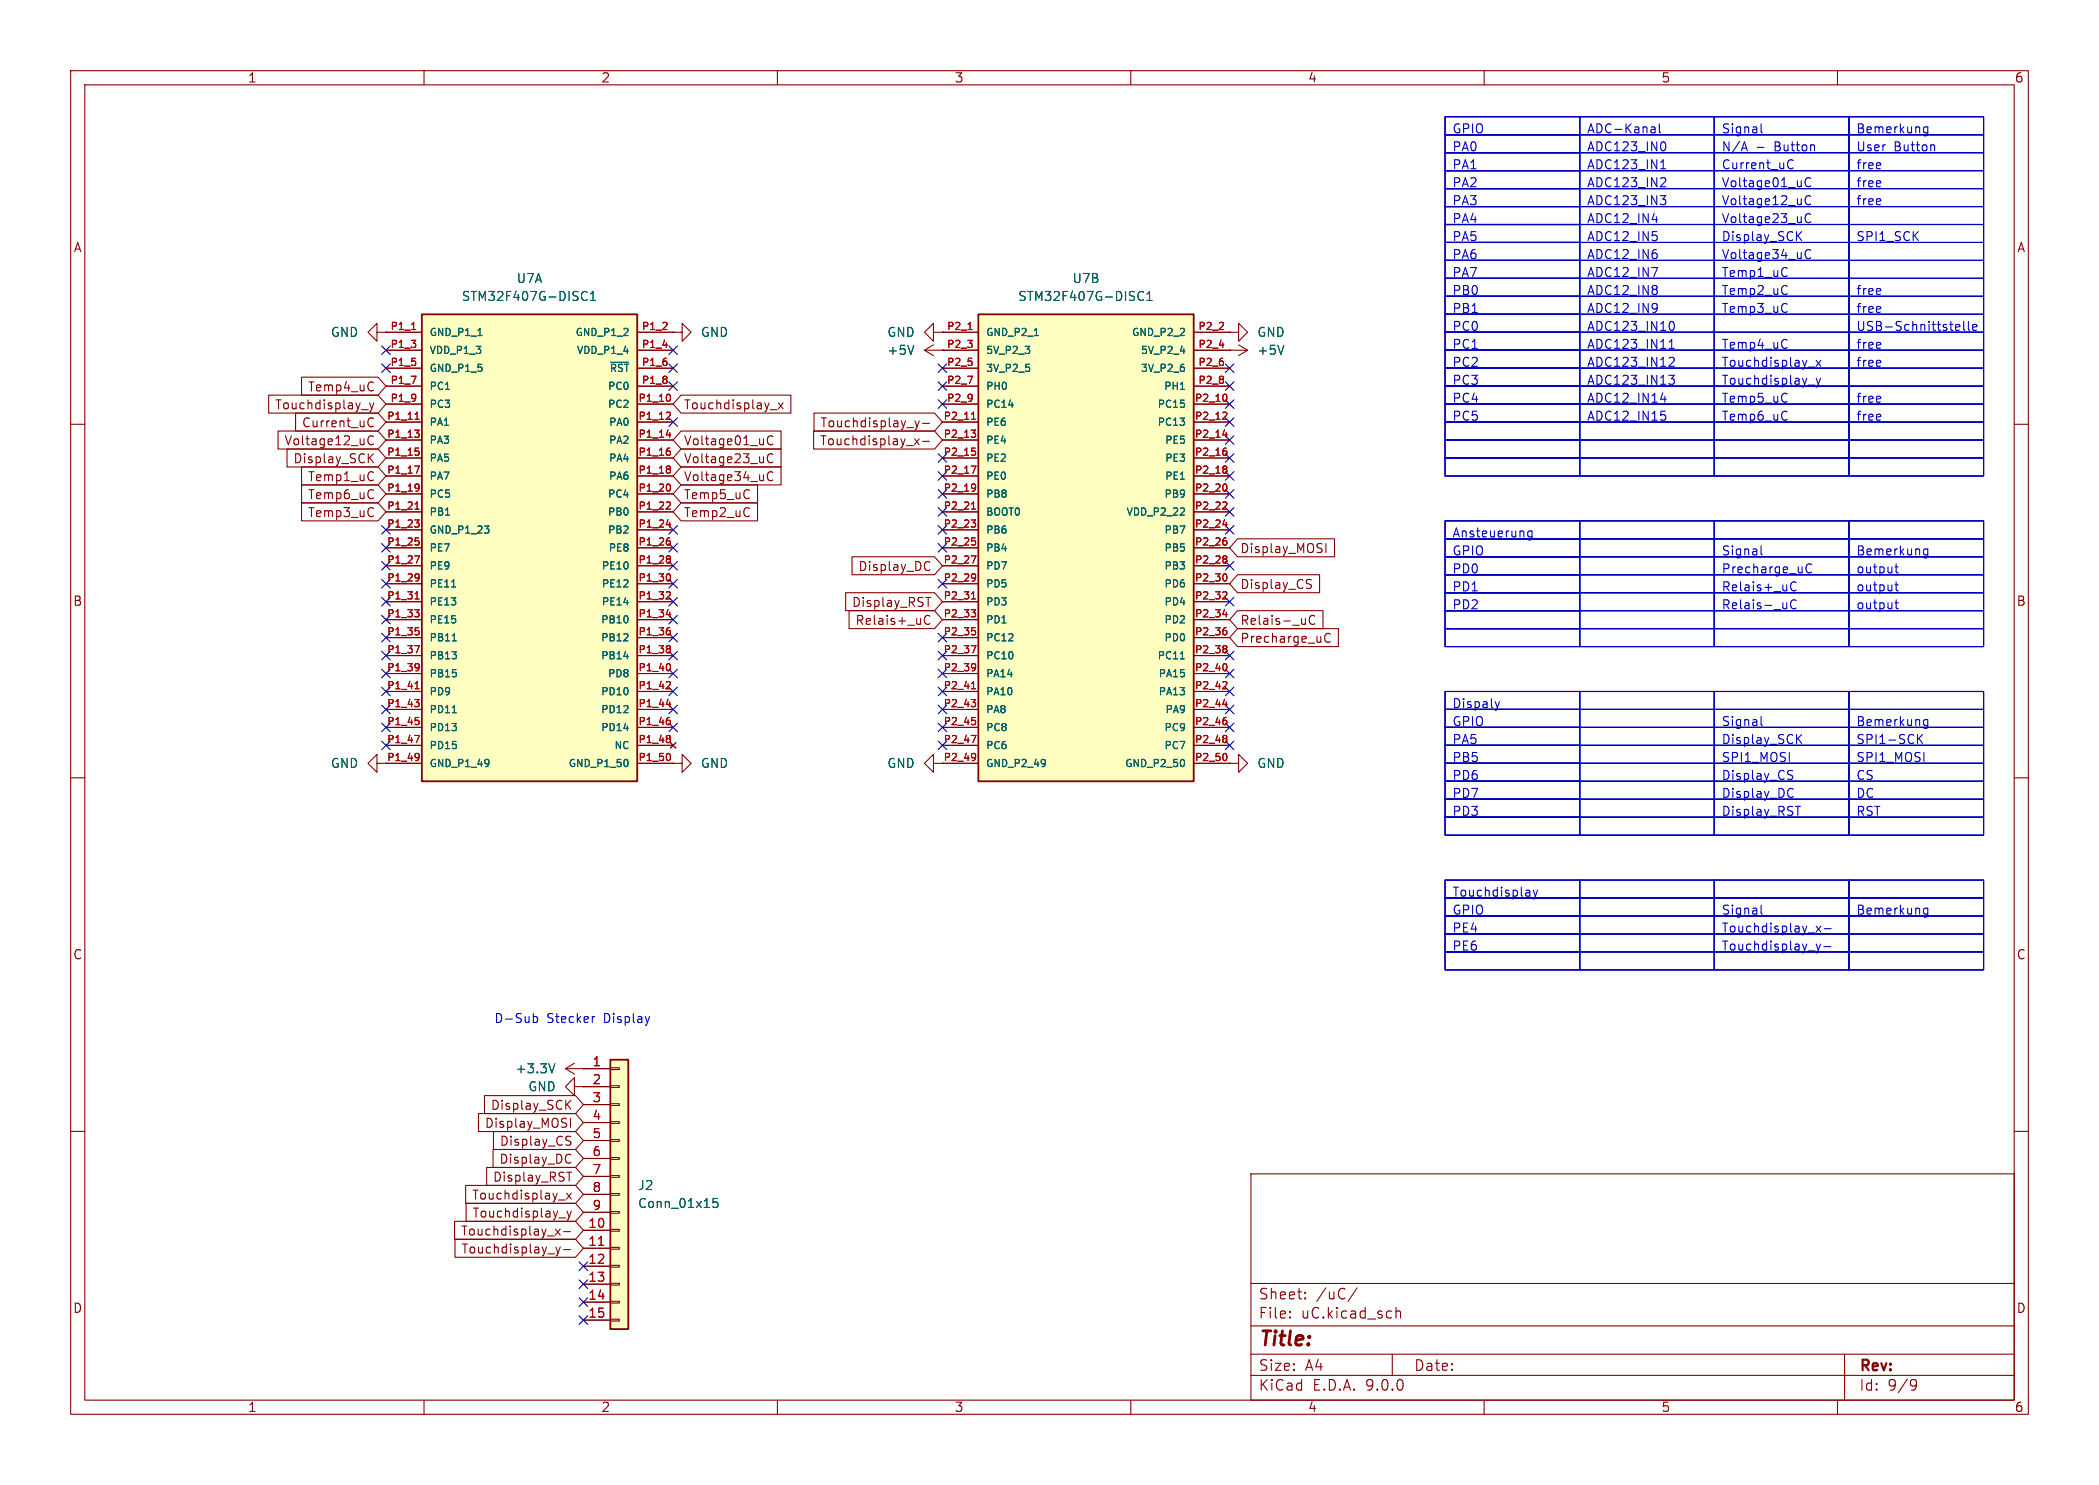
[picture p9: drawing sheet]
<svg xmlns="http://www.w3.org/2000/svg" width="297mm" height="210mm" viewBox="0 0 297 210" stroke-linecap="round" stroke-linejoin="round" font-family="sans-serif">
<defs><g id="words">
<text font-size="2.8" fill="#840000" x="178" y="190.9">Title:</text>
<g font-size="2.1" fill="#840000">
<text x="178" y="184">Sheet:</text>
<text x="186.2" y="184">/uC/</text>
<text x="178" y="186.7">File:</text>
<text x="184.1" y="186.7">uC.kicad_sch</text>
<text x="178" y="196.9">KiCad</text>
<text x="178" y="194.1">Size:</text>
<text x="184.7" y="194.1">A4</text>
<text x="185.7" y="196.9">E.D.A.</text>
<text x="193.3" y="196.9">9.0.0</text>
<text x="200" y="194.1">Date:</text>
<text x="263" y="194.3">Rev:</text>
<text x="263" y="196.9">Id:</text>
<text x="267.1" y="196.9">9/9</text>
</g>
<g font-size="1.8" fill="#840000">
<text x="35" y="11.9">1</text>
<text x="85" y="11.9">2</text>
<text x="135" y="11.9">3</text>
<text x="185" y="11.9">4</text>
<text x="235" y="11.9">5</text>
<text x="285" y="11.9">6</text>
<text x="10.3" y="35.9">A</text>
<text x="285.3" y="35.9">A</text>
<text x="38.8" y="58.1">Touchdisplay_y</text>
<text x="43.5" y="55.6">Temp4_uC</text>
<text x="96.7" y="58.1">Touchdisplay_x</text>
<text x="40.2" y="63.2">Voltage12_uC</text>
<text x="41.4" y="65.7">Display_SCK</text>
<text x="42.6" y="60.6">Current_uC</text>
<text x="96.7" y="65.7">Voltage23_uC</text>
<text x="96.7" y="63.2">Voltage01_uC</text>
<text x="115.9" y="63.2">Touchdisplay_x-</text>
<text x="116" y="60.6">Touchdisplay_y-</text>
<text x="43.5" y="68.3">Temp1_uC</text>
<text x="43.5" y="70.8">Temp6_uC</text>
<text x="96.7" y="68.3">Voltage34_uC</text>
<text x="96.7" y="70.8">Temp5_uC</text>
<text x="43.5" y="73.3">Temp3_uC</text>
<text x="96.7" y="73.3">Temp2_uC</text>
<text x="121.4" y="81">Display_DC</text>
<text x="175.4" y="78.4">Display_MOSI</text>
<text x="175.4" y="83.5">Display_CS</text>
<text x="10.3" y="85.9">B</text>
<text x="120.5" y="86">Display_RST</text>
<text x="121" y="88.6">Relais+_uC</text>
<text x="175.4" y="88.6">Relais-_uC</text>
<text x="285.3" y="85.9">B</text>
<text x="175.4" y="91.1">Precharge_uC</text>
<text x="10.3" y="135.9">C</text>
<text x="285.3" y="135.9">C</text>
<text x="68.5" y="159.7">Display_MOSI</text>
<text x="69.4" y="157.2">Display_SCK</text>
<text x="69.7" y="167.3">Display_RST</text>
<text x="70.6" y="164.8">Display_DC</text>
<text x="70.6" y="162.2">Display_CS</text>
<text x="66.7" y="169.9">Touchdisplay_x</text>
<text x="66.8" y="172.4">Touchdisplay_y</text>
<text x="65.1" y="174.9">Touchdisplay_x-</text>
<text x="65.2" y="177.5">Touchdisplay_y-</text>
<text x="10.3" y="185.9">D</text>
<text x="285.3" y="185.9">D</text>
<text x="35" y="199.9">1</text>
<text x="85" y="199.9">2</text>
<text x="135" y="199.9">3</text>
<text x="185" y="199.9">4</text>
<text x="235" y="199.9">5</text>
<text x="285" y="199.9">6</text>
</g>
<g font-size="1.8" fill="#0000c2">
<text x="205.4" y="19.2">GPIO</text>
<text x="205.4" y="21.7">PA0</text>
<text x="224.5" y="19.2">ADC-Kanal</text>
<text x="224.5" y="21.7">ADC123_IN0</text>
<text x="243.5" y="19.2">Signal</text>
<text x="243.5" y="21.7">N/A</text>
<text x="251.2" y="21.7">Button</text>
<text x="262.6" y="19.2">Bemerkung</text>
<text x="262.6" y="21.7">User</text>
<text x="268" y="21.7">Button</text>
<text x="205.4" y="24.3">PA1</text>
<text x="205.4" y="26.8">PA2</text>
<text x="205.4" y="29.3">PA3</text>
<text x="224.5" y="24.3">ADC123_IN1</text>
<text x="224.5" y="26.8">ADC123_IN2</text>
<text x="224.5" y="29.3">ADC123_IN3</text>
<text x="243.5" y="24.3">Current_uC</text>
<text x="243.5" y="26.8">Voltage01_uC</text>
<text x="243.5" y="29.3">Voltage12_uC</text>
<text x="262.6" y="24.3">free</text>
<text x="262.6" y="26.8">free</text>
<text x="262.6" y="29.3">free</text>
<text x="205.4" y="31.9">PA4</text>
<text x="205.4" y="34.4">PA5</text>
<text x="224.5" y="31.9">ADC12_IN4</text>
<text x="224.5" y="34.4">ADC12_IN5</text>
<text x="243.5" y="31.9">Voltage23_uC</text>
<text x="243.5" y="34.4">Display_SCK</text>
<text x="262.6" y="34.4">SPI1_SCK</text>
<text x="205.4" y="37">PA6</text>
<text x="205.4" y="39.5">PA7</text>
<text x="224.5" y="37">ADC12_IN6</text>
<text x="224.5" y="39.5">ADC12_IN7</text>
<text x="243.5" y="37">Voltage34_uC</text>
<text x="243.5" y="39.5">Temp1_uC</text>
<text x="205.4" y="42">PB0</text>
<text x="205.4" y="44.6">PB1</text>
<text x="205.4" y="47.1">PC0</text>
<text x="224.5" y="42">ADC12_IN8</text>
<text x="224.5" y="44.6">ADC12_IN9</text>
<text x="224.5" y="47.1">ADC123_IN10</text>
<text x="243.5" y="42">Temp2_uC</text>
<text x="243.5" y="44.6">Temp3_uC</text>
<text x="262.6" y="42">free</text>
<text x="262.6" y="44.6">free</text>
<text x="262.6" y="47.1">USB-Schnittstelle</text>
<text x="205.4" y="49.7">PC1</text>
<text x="205.4" y="52.2">PC2</text>
<text x="224.5" y="49.7">ADC123_IN11</text>
<text x="224.5" y="52.2">ADC123_IN12</text>
<text x="243.5" y="49.7">Temp4_uC</text>
<text x="243.5" y="52.2">Touchdisplay_x</text>
<text x="262.6" y="49.7">free</text>
<text x="262.6" y="52.2">free</text>
<text x="205.4" y="54.7">PC3</text>
<text x="205.4" y="57.3">PC4</text>
<text x="205.4" y="59.8">PC5</text>
<text x="224.5" y="54.7">ADC123_IN13</text>
<text x="224.5" y="57.3">ADC12_IN14</text>
<text x="224.5" y="59.8">ADC12_IN15</text>
<text x="243.5" y="54.7">Touchdisplay_y</text>
<text x="243.5" y="57.3">Temp5_uC</text>
<text x="243.5" y="59.8">Temp6_uC</text>
<text x="262.6" y="57.3">free</text>
<text x="262.6" y="59.8">free</text>
<text x="205.4" y="76.3">Ansteuerung</text>
<text x="205.4" y="78.9">GPIO</text>
<text x="205.4" y="81.4">PD0</text>
<text x="205.4" y="84">PD1</text>
<text x="243.5" y="78.9">Signal</text>
<text x="243.5" y="81.4">Precharge_uC</text>
<text x="243.5" y="84">Relais+_uC</text>
<text x="262.6" y="78.9">Bemerkung</text>
<text x="262.6" y="81.4">output</text>
<text x="262.6" y="84">output</text>
<text x="205.4" y="86.5">PD2</text>
<text x="243.5" y="86.5">Relais-_uC</text>
<text x="262.6" y="86.5">output</text>
<text x="205.4" y="100.5">Dispaly</text>
<text x="205.4" y="103">GPIO</text>
<text x="205.4" y="105.5">PA5</text>
<text x="243.5" y="103">Signal</text>
<text x="243.5" y="105.5">Display_SCK</text>
<text x="262.6" y="103">Bemerkung</text>
<text x="262.6" y="105.5">SPI1-SCK</text>
<text x="205.4" y="108.1">PB5</text>
<text x="205.4" y="110.6">PD6</text>
<text x="205.4" y="113.2">PD7</text>
<text x="243.5" y="108.1">SPI1_MOSI</text>
<text x="243.5" y="110.6">Display_CS</text>
<text x="243.5" y="113.2">Display_DC</text>
<text x="262.6" y="108.1">SPI1_MOSI</text>
<text x="262.6" y="110.6">CS</text>
<text x="262.6" y="113.2">DC</text>
<text x="205.4" y="115.7">PD3</text>
<text x="243.5" y="115.7">Display_RST</text>
<text x="262.6" y="115.7">RST</text>
<text x="205.4" y="127.1">Touchdisplay</text>
<text x="205.4" y="129.7">GPIO</text>
<text x="243.5" y="129.7">Signal</text>
<text x="262.6" y="129.7">Bemerkung</text>
<text x="205.4" y="132.2">PE4</text>
<text x="205.4" y="134.8">PE6</text>
<text x="243.5" y="132.2">Touchdisplay_x-</text>
<text x="243.5" y="134.8">Touchdisplay_y-</text>
<text x="69.9" y="144.9">D-Sub</text>
<text x="77.4" y="144.9">Stecker</text>
<text x="85.6" y="144.9">Display</text>
</g>
<g font-size="1.8" fill="#006464">
<text x="73" y="40.2">U7A</text>
<text x="151.7" y="40.2">U7B</text>
<text x="46.7" y="47.9">GND</text>
<text x="65.2" y="42.8">STM32F407G-DISC1</text>
<text x="99.1" y="47.9">GND</text>
<text x="125.5" y="47.9">GND</text>
<text x="144" y="42.8">STM32F407G-DISC1</text>
<text x="177.8" y="47.9">GND</text>
<text x="125.5" y="50.4">+5V</text>
<text x="177.8" y="50.4">+5V</text>
<text x="46.7" y="108.8">GND</text>
<text x="99.1" y="108.8">GND</text>
<text x="125.5" y="108.8">GND</text>
<text x="177.8" y="108.8">GND</text>
<text x="72.8" y="152">+3.3V</text>
<text x="74.7" y="154.5">GND</text>
<text x="90.2" y="168.5">J2</text>
<text x="90.2" y="171">Conn_01x15</text>
</g>
<g font-size="1.8" fill="#a90000">
<text x="83.7" y="150.9">1</text>
<text x="83.7" y="153.4">2</text>
<text x="83.7" y="156">3</text>
<text x="83.7" y="158.5">4</text>
<text x="83.7" y="161">5</text>
<text x="83.7" y="163.6">6</text>
<text x="83.7" y="166.1">7</text>
<text x="83.1" y="173.7">10</text>
<text x="83.7" y="168.7">8</text>
<text x="83.7" y="171.2">9</text>
<text x="83.1" y="176.3">11</text>
<text x="83.1" y="178.8">12</text>
<text x="83.1" y="181.4">13</text>
<text x="83.1" y="183.9">14</text>
<text x="83.1" y="186.4">15</text>
</g>
<g font-size="1.4" fill="#a90000">
<text x="55.2" y="46.7">P1_1</text>
<text x="90.7" y="46.7">P1_2</text>
<text x="133.9" y="46.7">P2_1</text>
<text x="169.5" y="46.7">P2_2</text>
<text x="55.2" y="49.3">P1_3</text>
<text x="55.2" y="51.8">P1_5</text>
<text x="90.7" y="49.3">P1_4</text>
<text x="90.7" y="51.8">P1_6</text>
<text x="133.9" y="49.3">P2_3</text>
<text x="133.9" y="51.8">P2_5</text>
<text x="169.5" y="49.3">P2_4</text>
<text x="169.5" y="51.8">P2_6</text>
<text x="54.7" y="59.4">P1_11</text>
<text x="55.2" y="54.4">P1_7</text>
<text x="55.2" y="56.9">P1_9</text>
<text x="90.2" y="56.9">P1_10</text>
<text x="90.2" y="59.4">P1_12</text>
<text x="90.7" y="54.4">P1_8</text>
<text x="133.4" y="59.4">P2_11</text>
<text x="133.9" y="54.4">P2_7</text>
<text x="133.9" y="56.9">P2_9</text>
<text x="169" y="56.9">P2_10</text>
<text x="169" y="59.4">P2_12</text>
<text x="169.5" y="54.4">P2_8</text>
<text x="54.7" y="62">P1_13</text>
<text x="54.7" y="64.5">P1_15</text>
<text x="90.2" y="62">P1_14</text>
<text x="90.2" y="64.5">P1_16</text>
<text x="133.4" y="62">P2_13</text>
<text x="133.4" y="64.5">P2_15</text>
<text x="169" y="62">P2_14</text>
<text x="169" y="64.5">P2_16</text>
<text x="54.7" y="67.1">P1_17</text>
<text x="54.7" y="69.6">P1_19</text>
<text x="90.2" y="67.1">P1_18</text>
<text x="90.2" y="69.6">P1_20</text>
<text x="133.4" y="67.1">P2_17</text>
<text x="133.4" y="69.6">P2_19</text>
<text x="169" y="67.1">P2_18</text>
<text x="169" y="69.6">P2_20</text>
<text x="54.7" y="72.1">P1_21</text>
<text x="54.7" y="74.7">P1_23</text>
<text x="54.7" y="77.2">P1_25</text>
<text x="90.2" y="72.1">P1_22</text>
<text x="90.2" y="74.7">P1_24</text>
<text x="90.2" y="77.2">P1_26</text>
<text x="133.4" y="72.1">P2_21</text>
<text x="133.4" y="74.7">P2_23</text>
<text x="133.4" y="77.2">P2_25</text>
<text x="169" y="72.1">P2_22</text>
<text x="169" y="74.7">P2_24</text>
<text x="169" y="77.2">P2_26</text>
<text x="54.7" y="79.8">P1_27</text>
<text x="54.7" y="82.3">P1_29</text>
<text x="90.2" y="79.8">P1_28</text>
<text x="90.2" y="82.3">P1_30</text>
<text x="133.4" y="79.8">P2_27</text>
<text x="133.4" y="82.3">P2_29</text>
<text x="169" y="79.8">P2_28</text>
<text x="169" y="82.3">P2_30</text>
<text x="54.7" y="84.8">P1_31</text>
<text x="54.7" y="87.4">P1_33</text>
<text x="54.7" y="89.9">P1_35</text>
<text x="90.2" y="84.8">P1_32</text>
<text x="90.2" y="87.4">P1_34</text>
<text x="90.2" y="89.9">P1_36</text>
<text x="133.4" y="84.8">P2_31</text>
<text x="133.4" y="87.4">P2_33</text>
<text x="133.4" y="89.9">P2_35</text>
<text x="169" y="84.8">P2_32</text>
<text x="169" y="87.4">P2_34</text>
<text x="169" y="89.9">P2_36</text>
<text x="54.7" y="92.5">P1_37</text>
<text x="54.7" y="95">P1_39</text>
<text x="90.2" y="92.5">P1_38</text>
<text x="90.2" y="95">P1_40</text>
<text x="133.4" y="92.5">P2_37</text>
<text x="133.4" y="95">P2_39</text>
<text x="169" y="92.5">P2_38</text>
<text x="169" y="95">P2_40</text>
<text x="54.7" y="97.5">P1_41</text>
<text x="54.7" y="100.1">P1_43</text>
<text x="90.2" y="97.5">P1_42</text>
<text x="90.2" y="100.1">P1_44</text>
<text x="133.4" y="97.5">P2_41</text>
<text x="133.4" y="100.1">P2_43</text>
<text x="169" y="97.5">P2_42</text>
<text x="169" y="100.1">P2_44</text>
<text x="54.7" y="102.6">P1_45</text>
<text x="54.7" y="105.2">P1_47</text>
<text x="54.7" y="107.7">P1_49</text>
<text x="90.2" y="102.6">P1_46</text>
<text x="90.2" y="105.2">P1_48</text>
<text x="90.2" y="107.7">P1_50</text>
<text x="133.4" y="102.6">P2_45</text>
<text x="133.4" y="105.2">P2_47</text>
<text x="169" y="102.6">P2_46</text>
<text x="169" y="105.2">P2_48</text>
<text x="169" y="107.7">P2_50</text>
</g>
<g font-size="1.4" fill="#006464">
<text x="60.7" y="47.7">GND_P1_1</text>
<text x="81.3" y="47.7">GND_P1_2</text>
<text x="139.4" y="47.7">GND_P2_1</text>
<text x="160" y="47.7">GND_P2_2</text>
<text x="60.7" y="50.3">VDD_P1_3</text>
<text x="60.7" y="52.8">GND_P1_5</text>
<text x="81.5" y="50.3">VDD_P1_4</text>
<text x="86.1" y="52.8">~{RST}</text>
<text x="139.4" y="50.3">5V_P2_3</text>
<text x="139.4" y="52.8">3V_P2_5</text>
<text x="161.3" y="50.3">5V_P2_4</text>
<text x="161.3" y="52.8">3V_P2_6</text>
<text x="60.7" y="55.3">PC1</text>
<text x="60.7" y="57.9">PC3</text>
<text x="85.9" y="55.3">PC0</text>
<text x="85.9" y="57.9">PC2</text>
<text x="139.4" y="55.3">PH0</text>
<text x="139.4" y="57.9">PC14</text>
<text x="163.7" y="57.9">PC15</text>
<text x="164.6" y="55.3">PH1</text>
<text x="60.7" y="60.4">PA1</text>
<text x="60.7" y="63">PA3</text>
<text x="60.7" y="65.5">PA5</text>
<text x="86" y="60.4">PA0</text>
<text x="86" y="63">PA2</text>
<text x="86" y="65.5">PA4</text>
<text x="139.4" y="60.4">PE6</text>
<text x="139.4" y="63">PE4</text>
<text x="139.4" y="65.5">PE2</text>
<text x="163.7" y="60.4">PC13</text>
<text x="164.7" y="63">PE5</text>
<text x="164.7" y="65.5">PE3</text>
<text x="60.7" y="68">PA7</text>
<text x="60.7" y="70.6">PC5</text>
<text x="85.9" y="70.6">PC4</text>
<text x="86" y="68">PA6</text>
<text x="139.4" y="68">PE0</text>
<text x="139.4" y="70.6">PB8</text>
<text x="164.6" y="70.6">PB9</text>
<text x="164.7" y="68">PE1</text>
<text x="60.7" y="73.1">PB1</text>
<text x="60.7" y="75.7">GND_P1_23</text>
<text x="85.9" y="73.1">PB0</text>
<text x="85.9" y="75.7">PB2</text>
<text x="139.4" y="73.1">BOOT0</text>
<text x="139.4" y="75.7">PB6</text>
<text x="159.3" y="73.1">VDD_P2_22</text>
<text x="164.6" y="75.7">PB7</text>
<text x="60.7" y="78.2">PE7</text>
<text x="60.7" y="80.7">PE9</text>
<text x="60.7" y="83.3">PE11</text>
<text x="85" y="80.7">PE10</text>
<text x="85" y="83.3">PE12</text>
<text x="86" y="78.2">PE8</text>
<text x="139.4" y="78.2">PB4</text>
<text x="139.4" y="80.7">PD7</text>
<text x="139.4" y="83.3">PD5</text>
<text x="164.6" y="78.2">PB5</text>
<text x="164.6" y="80.7">PB3</text>
<text x="164.6" y="83.3">PD6</text>
<text x="60.7" y="85.8">PE13</text>
<text x="60.7" y="88.4">PE15</text>
<text x="84.9" y="88.4">PB10</text>
<text x="85" y="85.8">PE14</text>
<text x="139.4" y="85.8">PD3</text>
<text x="139.4" y="88.4">PD1</text>
<text x="164.6" y="85.8">PD4</text>
<text x="164.6" y="88.4">PD2</text>
<text x="60.7" y="90.9">PB11</text>
<text x="60.7" y="93.4">PB13</text>
<text x="60.7" y="96">PB15</text>
<text x="84.9" y="90.9">PB12</text>
<text x="84.9" y="93.4">PB14</text>
<text x="85.9" y="96">PD8</text>
<text x="139.4" y="90.9">PC12</text>
<text x="139.4" y="93.4">PC10</text>
<text x="139.4" y="96">PA14</text>
<text x="163.7" y="93.4">PC11</text>
<text x="163.8" y="96">PA15</text>
<text x="164.6" y="90.9">PD0</text>
<text x="60.7" y="98.5">PD9</text>
<text x="60.7" y="101.1">PD11</text>
<text x="84.9" y="98.5">PD10</text>
<text x="84.9" y="101.1">PD12</text>
<text x="139.4" y="98.5">PA10</text>
<text x="139.4" y="101.1">PA8</text>
<text x="163.8" y="98.5">PA13</text>
<text x="164.8" y="101.1">PA9</text>
<text x="60.7" y="103.6">PD13</text>
<text x="60.7" y="106.1">PD15</text>
<text x="84.9" y="103.6">PD14</text>
<text x="86.8" y="106.1">NC</text>
<text x="139.4" y="103.6">PC8</text>
<text x="139.4" y="106.1">PC6</text>
<text x="164.6" y="103.6">PC9</text>
<text x="164.6" y="106.1">PC7</text>
<text x="60.7" y="108.7">GND_P1_49</text>
<text x="80.3" y="108.7">GND_P1_50</text>
<text x="139.4" y="108.7">GND_P2_49</text>
<text x="159.1" y="108.7">GND_P2_50</text>
</g>
<text font-size="1.4" fill="#840000" x="133.4" y="107.7">P2_49</text>
</g></defs>
<g fill="none" stroke="#840000" stroke-width=".15">
<path d="M10 10h277v190h-277zM12 12h273v186h-273zM60 10v2M110 10v2M160 10v2M210 10v2M260 10v2M10 60h2M285 60h2M10 110h2M285 110h2M10 160h2"/>
<path d="M177 166h108v32h-108zM285 160h2M60 198v2M110 198v2M160 198v2M177 194.5h108M177 191.5h108M177 187.5h108M177 181.5h108M182.5 186.3h.1l-.1 .1M182.5 186.3v.1M182.5 185.5v.1"/>
<path d="M182.5 185.5h.1l-.1 .1M184.7 183.6v.1M184.7 183.6h-.1l.1 .1M184.7 182.8v.1M184.7 182.8h-.1l.1 .1M192 182.1l-1.3 2M197 191.5v3M197.5 184.9v1.5M197.5 185.5a.37 .37 0 0 1 .7 .1v.8M210 198v2M260 198v2M261 191.5v6.5"/>
<path d="M270.6 195.1h.3l.2 .1a.99 .99 0 0 1-.4 1.4h-.2M271.2 195.7l-.3 .3h-.3"/>
</g>
<path d="M138.4 44.5h30.5v66h-30.5z" fill="#ffffc2"/>
<path d="M138.4 44.5h30.5v66h-30.5z" fill="none" stroke="#840000" stroke-width=".25"/>
<g fill="none" stroke="#840000" stroke-width=".15">
<path d="M130.8 49.5h7.6M130.8 49.5l1.3 .8M132.1 47v-1.3l-1.3 1.3 1.3 1.3v-1.3h1.2M132.1 48.8l-1.3 .7M133.3 49.5h.1M133.3 47h.1M133.3 47h5.1M133.3 52.1h5.1M133.3 54.6h5.1M133.3 57.2h5.1M133.3 59.7h5.1M168.9 47h5.1"/>
<path d="M168.9 49.5h7.6M168.9 52.1h5.1M168.9 54.6h5.1M168.9 57.2h5.1M168.9 59.7h5.1M174 49.5h.1M175.3 48.8l1.2 .7M176.5 49.5l-1.2 .8M133.3 62.2h5.1M133.3 64.8h5.1M133.3 67.3h5.1M133.3 69.9h5.1"/>
<path d="M133.3 72.4h5.1M133.3 74.9h5.1M133.3 77.5h5.1M168.9 62.2h5.1M168.9 64.8h5.1M168.9 67.3h5.1M168.9 69.9h5.1M168.9 72.4h5.1M168.9 74.9h5.1M168.9 77.5h5.1M133.3 80h5.1M133.3 82.6h5.1"/>
<path d="M133.3 85.1h5.1M133.3 87.6h5.1M133.3 90.2h5.1M133.3 92.7h5.1M133.3 95.3h5.1M133.3 97.8h5.1M168.9 80h5.1M168.9 82.6h5.1M168.9 85.1h5.1M168.9 87.6h5.1M168.9 90.2h5.1M168.9 92.7h5.1"/>
<path d="M168.9 95.3h5.1M168.9 97.8h5.1M53.3 108v-1.3l-1.2 1.3 1.2 1.2v-1.2h1.3M95.2 108h1.3v-1.3l1.3 1.3-1.3 1.2v-1.2M95.2 108h.1M133.3 100.3h5.1M133.3 102.9h5.1M133.3 105.4h5.1M133.3 108h5.1M168.9 100.3h5.1M168.9 102.9h5.1M168.9 105.4h5.1"/>
<path d="M168.9 108h5.1"/>
</g>
<g fill="none" stroke="#006464" stroke-width=".15">
<path d="M129.3 48.8l-.4 1.3M146.4 47.5h.5M161.1 42.3a.44 .44 0 0 0 .7 .1M161.8 41.3h-.1a.46 .46 0 0 0-.6 .1M162.3 42.5h.7M162.3 41.6l.4-.4v1.3M167 49.7h.6M167 55.1h.6M167.6 52v.4M181.7 48.8l-.5 1.3M167 72.9h.6M167.6 71.9v.4"/>
<path d="M167 93.2h.6M147.9 107.5v.7M147.9 107.8v.1M167.5 107.5l.1 .3-.1 .5"/>
</g>
<g fill="none" stroke="#a90000" stroke-width=".15">
<path d="M137 46.6h.6M137.5 59.3h.5M137.7 58.4l.1-.1v1M173.4 58.3l.2 .2v.2l-.6 .6h.6M173.5 55.8l.1 .3-.1 .6M137.4 60.8h.6l-.3 .4M137.4 65.9h.7l-.4 1M137.4 73.5h.6l-.3 .4M137.4 78.6h.7l-.4 1M137.5 72h.5M137.5 63.4h.5M137.5 76.1h.5"/>
<path d="M137.7 71.1l.1-.1v1M137.8 63.8l.2 .1v.3l-.2 .2M137.8 68.4l.2 .1a.86 .86 0 0 1-.1 .9M137.8 76.5l.2 .1v.3l-.2 .2M137.9 61.3l.1 .1-.1 .4M137.9 74l.1 .1-.1 .4M138 68.9l-.2 .2M173 61.5h.7M173 74.2h.7M173.4 71l.2 .2v.2l-.6 .6h.6M173.5 66.4l.1 .1-.1 .4M173.5 63.8l.1 .1-.1 .4"/>
<path d="M173.5 66l.1 .1-.1 .2M173.5 68.5l.1 .3-.1 .6M173.5 76.5l.1 .1-.1 .4M173.5 78.7l.1 .1-.1 .2M173.5 79.1l.1 .1-.1 .4M137.4 86.2h.6l-.3 .4M137.4 91.3h.7l-.4 1M137.4 98.9h.6l-.3 .4M137.5 84.7h.5M137.5 97.4h.5M137.5 88.8h.5M137.7 83.8l.1-.1v1"/>
<path d="M137.7 96.5l.1-.1v1M137.8 81.1l.2 .1a.86 .86 0 0 1-.1 .9M137.8 89.2l.2 .1v.3l-.2 .2M137.8 93.8l.2 .1a.86 .86 0 0 1-.1 .9M137.9 86.7l.1 .1-.1 .4M137.9 99.4l.1 .1-.1 .4M138 81.6l-.2 .2M138 94.3l-.2 .2M173 86.9h.7M173 99.6h.7M173.4 83.7l.2 .2v.2l-.6 .6h.6M173.4 96.4l.2 .2v.2l-.6 .6h.6"/>
<path d="M173.5 81.2l.1 .3-.1 .6M173.5 89.2l.1 .1-.1 .4M173.5 91.4l.1 .1-.1 .2M173.5 91.8l.1 .1-.1 .4M173.5 93.9l.1 .3-.1 .6M137.4 104h.7l-.4 1M137.5 101.5h.5M137.8 101.9l.2 .1v.3l-.2 .2M137.8 106.5l.2 .1a.86 .86 0 0 1-.1 .9M138 107l-.2 .2M173.5 101.9l.1 .1-.1 .4M173.5 104.1l.1 .1-.1 .2"/>
<path d="M173.5 104.5l.1 .1-.1 .4M173.5 106.6l.1 .3-.1 .6"/>
</g>
<path d="M59.7 44.5h30.5v66h-30.5z" fill="#ffffc2"/>
<path d="M59.7 44.5h30.5v66h-30.5z" fill="none" stroke="#840000" stroke-width=".25"/>
<g fill="none" stroke="#840000" stroke-width=".15">
<path d="M54.6 47h5.1M54.6 49.5h5.1M54.6 52.1h5.1M54.6 54.6h5.1M54.6 57.2h5.1M54.6 59.7h5.1M90.2 47h5M90.2 49.5h5M90.2 52.1h5M90.2 54.6h5M90.2 57.2h5M90.2 59.7h5"/>
<path d="M54.6 62.2h5.1M54.6 64.8h5.1M54.6 67.3h5.1M54.6 69.9h5.1M54.6 72.4h5.1M54.6 74.9h5.1M54.6 77.5h5.1M90.2 62.2h5M90.2 64.8h5M90.2 67.3h5M90.2 69.9h5M90.2 72.4h5"/>
<path d="M90.2 74.9h5M90.2 77.5h5M54.6 80h5.1M54.6 82.6h5.1M54.6 85.1h5.1M54.6 87.6h5.1M54.6 90.2h5.1M54.6 92.7h5.1M54.6 95.3h5.1M54.6 97.8h5.1M90.2 80h5M90.2 82.6h5"/>
<path d="M90.2 85.1h5M90.2 87.6h5M90.2 90.2h5M90.2 92.7h5M90.2 95.3h5M90.2 97.8h5M54.6 100.3h5.1M54.6 102.9h5.1M54.6 105.4h5.1M54.6 108h5.1M90.2 100.3h5M90.2 102.9h5"/>
<path d="M90.2 105.4h5M90.2 108h5M94.9 105l.7 .8M95.6 105l-.7 .8M132.1 108v-1.3l-1.3 1.3 1.3 1.2v-1.2h1.2M80 151.1l1.3 .8M80 151.1h2.5M81.3 153.7v-1.3l-1.3 1.3 1.3 1.2v-1.2h1.2M81.3 150.4l-1.3 .7M82.5 153.7h.1M82.5 151.1h.1"/>
</g>
<g fill="none" stroke="#006464" stroke-width=".15">
<path d="M67.6 47.5h.6M82.4 42.3a.44 .44 0 0 0 .7 .1M83.1 41.3h-.1a.46 .46 0 0 0-.6 .1M83.5 42.5h.8M83.5 41.6l.4-.4v1.3M86.4 51.2h2.6M63 72.9h.6M68.5 74.4h.7l-.4 .4M69.1 74.9v.4M63.9 83h.6M64 90.6h.6M88.2 90.6h.7"/>
<path d="M88.3 92.8h.6M88.8 87.3v.6M88.8 89.7v.4M64 100.8h.6M69.1 107.5v.7M69.2 107.8l-.1 .1M88.8 107.5l.1 .3-.1 .5M78.5 150.4l-.4 1.3"/>
</g>
<g fill="none" stroke="#a90000" stroke-width=".15">
<path d="M58.2 46.6h.6M58.7 59.3h.6M58.9 58.4l.1-.1v1M94.7 58.3l.2 .2-.1 .2-.6 .6h.7M94.8 55.8l.1 .3-.1 .6M58.7 60.8h.6l-.3 .4M58.7 65.9h.7l-.5 1M58.7 73.5h.6l-.3 .4M58.7 78.6h.7l-.5 1M58.7 72h.6M58.8 63.4h.5M58.8 76.1h.5"/>
<path d="M58.9 71.1l.1-.1v1M59.1 63.8l.2 .1v.3l-.2 .2M59.1 68.4l.2 .1a.86 .86 0 0 1-.1 .9M59.1 76.5l.2 .1v.3l-.2 .2M59.2 61.3l.1 .1-.1 .4M59.2 74l.1 .1-.1 .4M59.3 68.9l-.2 .2M94.3 61.5h.6M94.3 74.2h.6M94.7 71l.2 .2-.1 .2-.6 .6h.7M94.8 63.8l.1 .1-.1 .4M94.8 66.4l.1 .1-.1 .4"/>
<path d="M94.8 66l.1 .1-.1 .2M94.8 68.5l.1 .3-.1 .6M94.8 76.5l.1 .1-.1 .4M94.8 78.7l.1 .1-.1 .2M94.8 79.1l.1 .1-.1 .4M58.7 86.2h.6l-.3 .4M58.7 91.3h.7l-.5 1M58.7 98.9h.6l-.3 .4M58.7 84.7h.6M58.7 97.4h.6M58.8 88.8h.5M58.9 83.8l.1-.1v1"/>
<path d="M58.9 96.5l.1-.1v1M59.1 81.1l.2 .1a.86 .86 0 0 1-.1 .9M59.1 89.2l.2 .1v.3l-.2 .2M59.1 93.8l.2 .1a.86 .86 0 0 1-.1 .9M59.2 86.7l.1 .1-.1 .4M59.2 99.4l.1 .1-.1 .4M59.3 81.6l-.2 .2M59.3 94.3l-.2 .2M94.3 86.9h.6M94.3 99.6h.6M94.7 83.7l.2 .2-.1 .2-.6 .6h.7M94.7 96.4l.2 .2-.1 .2-.6 .6h.7"/>
<path d="M94.8 81.2l.1 .3-.1 .6M94.8 89.2l.1 .1-.1 .4M94.8 91.4l.1 .1-.1 .2M94.8 91.8l.1 .1-.1 .4M94.8 93.9l.1 .3-.1 .6M58.7 104h.7l-.5 1M58.8 101.5h.5M59.1 101.9l.2 .1v.3l-.2 .2M59.1 106.5l.2 .1a.86 .86 0 0 1-.1 .9M59.3 107l-.2 .2M94.8 101.9l.1 .1-.1 .4M94.8 104.1l.1 .1-.1 .2"/>
<path d="M94.8 104.5l.1 .1-.1 .4M94.8 106.6l.1 .3-.1 .6"/>
</g>
<path d="M86.4 149.9h2.5v38.1h-2.5z" fill="#ffffc2"/>
<path d="M86.4 149.9h2.5v38.1h-2.5z" fill="none" stroke="#840000" stroke-width=".25"/>
<g fill="none" stroke="#840000" stroke-width=".15">
<path d="M38 55.9h15.5l1.1 1.3-1.1 1.2h-15.5zM41.8 58.4h11.7l1.1 1.3-1.1 1.3h-11.7zM42.7 53.3h10.8l1.1 1.3-1.1 1.3h-10.8zM51.1 57.9h1M52.3 59.2l.3-.1 .2 .1M52.3 57l.3 .8M52.6 54l.2 .1M52.6 57.8l-.1 .3-.2 .1M52.8 55.2l-.2 .1M52.9 57l-.3 .8M53.3 47v-1.3l-1.2 1.3 1.2 1.3v-1.3h1.3M54.6 47h.1"/>
<path d="M54.6 47h5.1M54.6 49.5h5.1M54.6 52.1h5.1M54.6 54.6h5.1M54.6 57.2h5.1M54.6 59.7h5.1M90.2 47h5M90.2 49.5h5M90.2 52.1h5M90.2 54.6h5M90.2 57.2h5M90.2 59.7h5"/>
<path d="M95.2 47h1.3v-1.3l1.3 1.3-1.3 1.3v-1.3M95.2 47h.1M96.4 55.9h15.5v2.5h-15.5l-1.2-1.2zM109 57.9h1M110.1 57l.7 .8M110.8 57l-.7 .8M115.2 58.4h17l1.1 1.3-1.1 1.3h-17zM129.5 59.5l.3 .9M130.1 59.5l-.3 .9M130.6 59.9h.9M133.3 49.5h.1M133.3 47h.1"/>
<path d="M133.3 47h5.1M133.3 49.5h5.1M133.3 52.1h5.1M133.3 54.6h5.1M133.3 57.2h5.1M133.3 59.7h5.1M168.9 47h5.1M168.9 49.5h5.1M168.9 52.1h5.1M168.9 54.6h5.1M168.9 57.2h5.1M168.9 59.7h5.1"/>
<path d="M174 47h1.3v-1.3l1.2 1.3-1.2 1.3v-1.3M174 47h.1M174 49.5h.1M39.3 61h14.2l1.1 1.2-1.1 1.3h-14.2zM40.6 63.5h12.9l1.1 1.3-1.1 1.2h-12.9zM42.7 71.1h10.8l1.1 1.3-1.1 1.3h-10.8zM42.7 66h10.8l1.1 1.3-1.1 1.3h-10.8zM42.7 68.6h10.8l1.1 1.3-1.1 1.2h-10.8zM52.3 64.7l.5 .7M52.6 71.8l.2 .1M52.6 66.7l.2 .1M52.6 69.3l.2 .1"/>
<path d="M52.8 64.2l-.7 .7M52.8 72.9l-.2 .2M52.8 67.9l-.2 .1M52.8 70.4l-.2 .1M52.8 60.2l-.2 .2-.3-.1M52.8 61.8a.51 .51 0 0 0-.6-.1 .51 .51 0 0 0-.1 .7 .48 .48 0 0 0 .2 .4 .48 .48 0 0 0 .5 0M54.6 62.2h5.1M54.6 64.8h5.1M54.6 67.3h5.1M54.6 69.9h5.1M54.6 72.4h5.1M54.6 74.9h5.1"/>
<path d="M54.6 77.5h5.1M90.2 62.2h5M90.2 64.8h5M90.2 67.3h5M90.2 69.9h5M90.2 72.4h5M90.2 74.9h5M90.2 77.5h5M96.4 71.1h10.8v2.6h-10.8l-1.2-1.3zM96.4 66h14.1v2.6h-14.1l-1.2-1.3zM96.4 63.5h14.1v2.5h-14.1l-1.2-1.2zM96.4 68.6h10.8v2.5h-10.8l-1.2-1.2z"/>
<path d="M96.4 61h14.1v2.5h-14.1l-1.2-1.3zM106 71.9h.1M106 69.3v.1M106 72.9v.1M106 70.4v.1M109.4 61.8a.51 .51 0 0 0-.7-.1 .51 .51 0 0 0-.1 .7 .48 .48 0 0 0 .2 .4 .48 .48 0 0 0 .6 0M109.4 66.8a.51 .51 0 0 0-.7 0 .51 .51 0 0 0-.1 .6 .48 .48 0 0 0 .2 .5 .48 .48 0 0 0 .6 0M109.4 64.3a.51 .51 0 0 0-.7 0 .51 .51 0 0 0-.1 .6 .48 .48 0 0 0 .2 .5 .48 .48 0 0 0 .6-.1M115.1 61h17.1l1.1 1.2-1.1 1.3h-17.1zM120.6 78.7h11.6l1.1 1.3-1.1 1.3h-11.6zM129.4 62.1l.7 .8M129.8 60.4l-.2 .3-.1 .1"/>
<path d="M130.1 62.1l-.7 .8M130.6 62.4h.9M131.2 79.4l.4 .1M133.3 62.2h5.1M133.3 64.8h5.1M133.3 67.3h5.1M133.3 69.9h5.1M133.3 72.4h5.1M133.3 74.9h5.1M133.3 77.5h5.1M168.9 62.2h5.1M168.9 64.8h5.1"/>
<path d="M168.9 67.3h5.1M168.9 69.9h5.1M168.9 72.4h5.1M168.9 74.9h5.1M168.9 77.5h5.1M175.1 76.2h13.7v2.5h-13.7l-1.1-1.2zM187.6 76.9v1.2M54.6 80h5.1M54.6 82.6h5.1M54.6 85.1h5.1M54.6 87.6h5.1M54.6 90.2h5.1"/>
<path d="M54.6 92.7h5.1M54.6 95.3h5.1M54.6 97.8h5.1M90.2 80h5M90.2 82.6h5M90.2 85.1h5M90.2 87.6h5M90.2 90.2h5M90.2 92.7h5M90.2 95.3h5M90.2 97.8h5M119.7 83.8h12.5l1.1 1.3-1.1 1.3h-12.5z"/>
<path d="M120.1 86.4h12.1l1.1 1.2-1.1 1.3h-12.1zM131 84.5h.7M131.2 87a.66 .66 0 0 0-.4 .7 .66 .66 0 0 0 .5 .6l.3-.1M131.3 87l.3 .2M131.6 80.6l-.4 .1M133.3 80h5.1M133.3 82.6h5.1M133.3 85.1h5.1M133.3 87.6h5.1M133.3 90.2h5.1M133.3 92.7h5.1M133.3 95.3h5.1"/>
<path d="M133.3 97.8h5.1M168.9 80h5.1M168.9 82.6h5.1M168.9 85.1h5.1M168.9 87.6h5.1M168.9 90.2h5.1M168.9 92.7h5.1M168.9 95.3h5.1M168.9 97.8h5.1M175.1 88.9h14.3v2.5h-14.3l-1.1-1.2zM175.1 86.4h12.1v2.5h-12.1l-1.1-1.3zM175.1 81.3h11.6v2.5h-11.6l-1.1-1.2z"/>
<path d="M185.1 82.6l.3 .1 .2 .3-.3 .2h-.3M185.1 82h.5M186 87.2a.51 .51 0 0 0-.6-.1 .51 .51 0 0 0-.1 .7 .48 .48 0 0 0 .2 .4 .48 .48 0 0 0 .5 0M188.2 89.7a.51 .51 0 0 0-.6 0 .51 .51 0 0 0-.2 .6 .48 .48 0 0 0 .3 .5 .48 .48 0 0 0 .5-.1M54.6 100.3h5.1M54.6 102.9h5.1M54.6 105.4h5.1M54.6 108h5.1M90.2 100.3h5M90.2 102.9h5M90.2 105.4h5M90.2 108h5"/>
<path d="M94.9 105l.7 .8M95.2 108h.1M95.6 105l-.7 .8M133.3 100.3h5.1M133.3 102.9h5.1M133.3 105.4h5.1M133.3 108h5.1M168.9 100.3h5.1M168.9 102.9h5.1M168.9 105.4h5.1M168.9 108h5.1M174 108h1.3v-1.3l1.2 1.3-1.2 1.2v-1.2"/>
<path d="M174 108h.1M67.7 157.5h13.7l1.1 1.3-1.1 1.2h-13.7zM68.6 154.9h12.8l1.1 1.3-1.1 1.3h-12.8zM80.2 156.2l.6 .7M80.7 158.2v1.2M80.8 155.6l-.7 .7M82.5 153.7h.1M82.5 151.1h.1M82.5 151.1h3.9M82.5 153.7h3.9M82.5 156.2h3.9M82.5 158.8h3.9"/>
<path d="M86.4 151h1.2v.3h-1.2zM86.4 153.5h1.2v.3h-1.2zM86.4 156.1h1.2v.2h-1.2zM86.4 158.6h1.2v.3h-1.2zM64.3 172.7h17.1l1.1 1.3-1.1 1.3h-17.1zM64.4 175.3h17l1.1 1.2-1.1 1.3h-17zM65.9 167.6h15.5l1.1 1.3-1.1 1.3h-15.5zM66 170.2h15.4l1.1 1.3-1.1 1.2h-15.4zM68.9 165.1h12.5l1.1 1.3-1.1 1.2h-12.5zM69.8 162.6h11.6l1.1 1.2-1.1 1.3h-11.6zM69.8 160h11.6l1.1 1.3-1.1 1.3h-11.6zM78.6 173.8l.7 .9"/>
<path d="M78.7 176.4l.3 .8M79 177.2l-.2 .3-.1 .1M79 169.7h1M79.1 172.2h1M79.3 173.8l-.7 .9M79.3 176.4l-.3 .8M79.8 174.2h.9M79.8 176.7h.9M80.2 165.8h.7M80.2 168.7l.6 .9M80.2 171.3l.3 .8M80.3 161.3l.4 .1 .1 .3-.3 .3h-.3"/>
<path d="M80.3 160.7l.5 .1M80.4 163.2l.4 .2M80.5 172.1l-.1 .3-.2 .1M80.8 164.4l-.4 .1M80.8 171.3l-.3 .8M80.8 168.7l-.6 .9M82.5 161.3h3.9M82.5 163.8h3.9M82.5 166.4h3.9M82.5 168.9h3.9M82.5 171.5h3.9M82.5 174h3.9"/>
<path d="M82.5 176.5h3.9M82.5 179.1h3.9M86.4 161.2h1.2v.2h-1.2zM86.4 163.7h1.2v.3h-1.2zM86.4 166.2h1.2v.3h-1.2zM86.4 168.8h1.2v.2h-1.2zM86.4 171.3h1.2v.3h-1.2zM86.4 173.9h1.2v.2h-1.2zM86.4 176.4h1.2v.3h-1.2zM86.4 178.9h1.2v.3h-1.2zM82.5 181.6h3.9M82.5 184.2h3.9"/>
<path d="M82.5 186.7h3.9M86.4 181.5h1.2v.2h-1.2zM86.4 184h1.2v.3h-1.2zM86.4 186.6h1.2v.2h-1.2z"/>
</g>
<g fill="none" stroke="#a90000" stroke-width=".15">
<path d="M58.2 46.6h.6M58.7 59.3h.6M58.9 58.4l.1-.1v1M94.7 58.3l.2 .2-.1 .2-.6 .6h.7M94.8 55.8l.1 .3-.1 .6M137 46.6h.6M137.5 59.3h.5M137.7 58.4l.1-.1v1M173.4 58.3l.2 .2v.2l-.6 .6h.6M173.5 55.8l.1 .3-.1 .6M58.7 60.8h.6l-.3 .4M58.7 65.9h.7l-.5 1"/>
<path d="M58.7 73.5h.6l-.3 .4M58.7 78.6h.7l-.5 1M58.7 72h.6M58.8 63.4h.5M58.8 76.1h.5M58.9 71.1l.1-.1v1M59.1 63.8l.2 .1v.3l-.2 .2M59.1 68.4l.2 .1a.86 .86 0 0 1-.1 .9M59.1 76.5l.2 .1v.3l-.2 .2M59.2 61.3l.1 .1-.1 .4M59.2 74l.1 .1-.1 .4M59.3 68.9l-.2 .2"/>
<path d="M94.3 61.5h.6M94.3 74.2h.6M94.7 71l.2 .2-.1 .2-.6 .6h.7M94.8 63.8l.1 .1-.1 .4M94.8 66.4l.1 .1-.1 .4M94.8 66l.1 .1-.1 .2M94.8 68.5l.1 .3-.1 .6M94.8 76.5l.1 .1-.1 .4M94.8 78.7l.1 .1-.1 .2M94.8 79.1l.1 .1-.1 .4M137.4 60.8h.6l-.3 .4M137.4 65.9h.7l-.4 1"/>
<path d="M137.4 73.5h.6l-.3 .4M137.4 78.6h.7l-.4 1M137.5 72h.5M137.5 63.4h.5M137.5 76.1h.5M137.7 71.1l.1-.1v1M137.8 63.8l.2 .1v.3l-.2 .2M137.8 68.4l.2 .1a.86 .86 0 0 1-.1 .9M137.8 76.5l.2 .1v.3l-.2 .2M137.9 61.3l.1 .1-.1 .4M137.9 74l.1 .1-.1 .4M138 68.9l-.2 .2"/>
<path d="M173 61.5h.7M173 74.2h.7M173.4 71l.2 .2v.2l-.6 .6h.6M173.5 66.4l.1 .1-.1 .4M173.5 63.8l.1 .1-.1 .4M173.5 66l.1 .1-.1 .2M173.5 68.5l.1 .3-.1 .6M173.5 76.5l.1 .1-.1 .4M173.5 78.7l.1 .1-.1 .2M173.5 79.1l.1 .1-.1 .4M58.7 86.2h.6l-.3 .4M58.7 91.3h.7l-.5 1"/>
<path d="M58.7 98.9h.6l-.3 .4M58.7 84.7h.6M58.7 97.4h.6M58.8 88.8h.5M58.9 83.8l.1-.1v1M58.9 96.5l.1-.1v1M59.1 81.1l.2 .1a.86 .86 0 0 1-.1 .9M59.1 89.2l.2 .1v.3l-.2 .2M59.1 93.8l.2 .1a.86 .86 0 0 1-.1 .9M59.2 86.7l.1 .1-.1 .4M59.2 99.4l.1 .1-.1 .4M59.3 81.6l-.2 .2"/>
<path d="M59.3 94.3l-.2 .2M94.3 86.9h.6M94.3 99.6h.6M94.7 83.7l.2 .2-.1 .2-.6 .6h.7M94.7 96.4l.2 .2-.1 .2-.6 .6h.7M94.8 81.2l.1 .3-.1 .6M94.8 89.2l.1 .1-.1 .4M94.8 91.4l.1 .1-.1 .2M94.8 91.8l.1 .1-.1 .4M94.8 93.9l.1 .3-.1 .6M137.4 86.2h.6l-.3 .4M137.4 91.3h.7l-.4 1"/>
<path d="M137.4 98.9h.6l-.3 .4M137.5 84.7h.5M137.5 97.4h.5M137.5 88.8h.5M137.7 83.8l.1-.1v1M137.7 96.5l.1-.1v1M137.8 81.1l.2 .1a.86 .86 0 0 1-.1 .9M137.8 89.2l.2 .1v.3l-.2 .2M137.8 93.8l.2 .1a.86 .86 0 0 1-.1 .9M137.9 86.7l.1 .1-.1 .4M137.9 99.4l.1 .1-.1 .4M138 81.6l-.2 .2"/>
<path d="M138 94.3l-.2 .2M173 86.9h.7M173 99.6h.7M173.4 83.7l.2 .2v.2l-.6 .6h.6M173.4 96.4l.2 .2v.2l-.6 .6h.6M173.5 81.2l.1 .3-.1 .6M173.5 89.2l.1 .1-.1 .4M173.5 91.4l.1 .1-.1 .2M173.5 91.8l.1 .1-.1 .4M173.5 93.9l.1 .3-.1 .6M58.7 104h.7l-.5 1M58.8 101.5h.5"/>
<path d="M59.1 101.9l.2 .1v.3l-.2 .2M59.1 106.5l.2 .1a.86 .86 0 0 1-.1 .9M59.3 107l-.2 .2M94.8 101.9l.1 .1-.1 .4M94.8 104.1l.1 .1-.1 .2M94.8 104.5l.1 .1-.1 .4M94.8 106.6l.1 .3-.1 .6M137.4 104h.7l-.4 1M137.5 101.5h.5M137.8 101.9l.2 .1v.3l-.2 .2M137.8 106.5l.2 .1a.86 .86 0 0 1-.1 .9M138 107l-.2 .2"/>
<path d="M173.5 101.9l.1 .1-.1 .4M173.5 104.1l.1 .1-.1 .2M173.5 104.5l.1 .1-.1 .4M173.5 106.6l.1 .3-.1 .6M84.7 176.1h.7"/>
</g>
<g fill="none" stroke="#006464" stroke-width=".15">
<path d="M67.6 47.5h.6M82.4 42.3a.44 .44 0 0 0 .7 .1M83.1 41.3h-.1a.46 .46 0 0 0-.6 .1M83.5 42.5h.8M83.5 41.6l.4-.4v1.3M86.4 51.2h2.6M129.3 48.8l-.4 1.3M146.4 47.5h.5M161.1 42.3a.44 .44 0 0 0 .7 .1M161.8 41.3h-.1a.46 .46 0 0 0-.6 .1M162.3 42.5h.7M162.3 41.6l.4-.4v1.3"/>
<path d="M167 49.7h.6M167 55.1h.6M167.6 52v.4M181.7 48.8l-.5 1.3M63 72.9h.6M68.5 74.4h.7l-.4 .4M69.1 74.9v.4M167 72.9h.6M167.6 71.9v.4M63.9 83h.6M64 90.6h.6M88.2 90.6h.7"/>
<path d="M88.3 92.8h.6M88.8 87.3v.6M88.8 89.7v.4M167 93.2h.6M64 100.8h.6M69.1 107.5v.7M69.2 107.8l-.1 .1M88.8 107.5l.1 .3-.1 .5M147.9 107.5v.7M147.9 107.8v.1M167.5 107.5l.1 .3-.1 .5M78.5 150.4l-.4 1.3"/>
<path d="M101.5 169.5h-.6v.6l.1-.1h.5l.1 .2-.1 .4-.2 .2h-.3l-.1-.2"/>
</g>
<g fill="none" stroke="#0000c2" stroke-width=".15">
<path d="M204.5 16.5h19v2.6h-19zM204.5 19.1h19v2.5h-19zM204.5 16.5h76.2v50.8h-76.2zM204.5 19.1h76.2M223.5 16.5h19.1v2.6h-19.1zM223.5 19.1h19.1v2.5h-19.1zM223.5 16.5v50.8M233.8 17.9l.3 .1 .1 .8M234.2 18.7l-.4 .1M234.2 18.2l-.4 .1M234.8 17.5v1.1l.2 .2M242.6 16.5h19v2.6h-19z"/>
<path d="M242.6 19.1h19v2.5h-19zM242.6 16.5v50.8M249.2 17.5v1.1l.2 .2M261.6 16.5h19.1v2.6h-19.1zM261.6 19.1h19.1v2.5h-19.1zM261.6 16.5v50.8M272.8 18l-.4-.1-.2 .3v.3l.1 .2h.5M272.8 17.9v1.1l-.3 .2-.3-.1M204.5 21.6h19v2.5h-19zM204.5 24.1h19v2.6h-19zM204.5 26.7h19v2.5h-19zM204.5 29.2h19v2.6h-19z"/>
<path d="M204.5 31.8h19v2.5h-19zM204.5 34.3h19v2.5h-19zM204.5 36.8h19v2.6h-19zM204.5 39.4h19v2.5h-19zM204.5 21.6h19M204.5 24.1h19M204.5 26.7h19M204.5 29.2h19M204.5 31.8h19M204.5 34.3h19M204.5 36.8h19M204.5 39.4h19"/>
<path d="M223.5 21.6h19.1v2.5h-19.1zM223.5 24.1h19.1v2.6h-19.1zM223.5 26.7h19.1v2.5h-19.1zM223.5 29.2h19.1v2.6h-19.1zM223.5 31.8h19.1v2.5h-19.1zM223.5 34.3h19.1v2.5h-19.1zM223.5 36.8h19.1v2.6h-19.1zM223.5 39.4h19.1v2.5h-19.1zM233.7 37.8h.9l-.6 1.3M233.8 31.1h.8M234.4 33.4v.5M234.4 35.9v.5"/>
<path d="M234.9 27.7h.8l-.4 .5 .3 .1 .1 .4-.2 .2h-.4M235 23.9h.7M235.1 22.9l.2-.3v1.3M235.2 25.1l.4 .1 .1 .3-.1 .2-.7 .7h.8M235.4 20.1a.79 .79 0 0 1 0 1.2M242.6 21.6h19v2.5h-19zM242.6 24.1h19v2.6h-19zM242.6 26.7h19v2.5h-19zM242.6 29.2h19v2.6h-19zM242.6 31.8h19v2.5h-19zM242.6 34.3h19v2.5h-19zM242.6 36.8h19v2.6h-19z"/>
<path d="M242.6 39.4h19v2.5h-19zM246.5 21h.6M246.8 20.1l.5 1.2M248.6 20.8h1M252.9 39h-.1M253.2 22.7l.3-.1 .2 .1M253.7 23.7l-.2 .2-.3-.1M254.4 33.3l.5 .7M254.9 32.8l-.7 .7M256.2 25.3a.51 .51 0 0 0-.6-.1 .51 .51 0 0 0-.2 .7 .48 .48 0 0 0 .3 .4 .48 .48 0 0 0 .5 0M256.2 27.8a.51 .51 0 0 0-.6 0 .51 .51 0 0 0-.2 .6 .48 .48 0 0 0 .3 .5 .48 .48 0 0 0 .5-.1M256.2 30.3a.51 .51 0 0 0-.6 0 .51 .51 0 0 0-.2 .6 .48 .48 0 0 0 .3 .5 .48 .48 0 0 0 .5 0"/>
<path d="M256.2 35.4a.51 .51 0 0 0-.6 0 .51 .51 0 0 0-.2 .6 .48 .48 0 0 0 .3 .5 .48 .48 0 0 0 .5-.1M261.6 21.6h19.1v2.5h-19.1zM261.6 24.1h19.1v2.6h-19.1zM261.6 26.7h19.1v2.5h-19.1zM261.6 29.2h19.1v2.6h-19.1zM261.6 31.8h19.1v2.5h-19.1zM261.6 34.3h19.1v2.5h-19.1zM261.6 36.8h19.1v2.6h-19.1zM261.6 39.4h19.1v2.5h-19.1zM273.6 20.5l.1 .2v.6M204.5 41.9h19v2.6h-19zM204.5 44.5h19v2.5h-19z"/>
<path d="M204.5 47h19v2.5h-19zM204.5 49.5h19v2.6h-19zM204.5 52.1h19v2.5h-19zM204.5 54.6h19v2.6h-19zM204.5 57.2h19v2.5h-19zM204.5 59.7h19v2.5h-19zM204.5 41.9h19M204.5 44.5h19M204.5 47h19M204.5 49.5h19M204.5 52.1h19M204.5 54.6h19"/>
<path d="M204.5 57.2h19M204.5 59.7h19M223.5 41.9h19.1v2.6h-19.1zM223.5 44.5h19.1v2.5h-19.1zM223.5 47h19.1v2.5h-19.1zM223.5 49.5h19.1v2.6h-19.1zM223.5 52.1h19.1v2.5h-19.1zM223.5 54.6h19.1v2.6h-19.1zM223.5 57.2h19.1v2.5h-19.1zM223.5 59.7h19.1v2.5h-19.1zM234.4 40.5v.3M234.4 41v.5"/>
<path d="M234.4 43v.9M234.5 43.5l-.1 .1M235 56.5h.8M235 58.2h.6M235.2 58.6h.3l.2 .3-.1 .4-.1 .1h-.3M235.6 56v.9M236.1 53.1h.8l-.4 .5 .3 .1 .1 .4-.2 .2h-.4M236.2 49.3h.7M236.2 48.4l.3-.4v1.3M236.4 45.5h.1a.69 .69 0 0 1 .3 1.1l-.2 .1h-.2M236.4 50.5l.4 .1 .1 .3-.1 .2-.7 .7h.8M242.6 41.9h19v2.6h-19z"/>
<path d="M242.6 44.5h19v2.5h-19zM242.6 47h19v2.5h-19zM242.6 49.5h19v2.6h-19zM242.6 52.1h19v2.5h-19zM242.6 54.6h19v2.6h-19zM242.6 57.2h19v2.5h-19zM242.6 59.7h19v2.5h-19zM252.8 40.4l.1 .1M252.8 43h.1M252.8 48.1h.1M252.8 58.2l.1 .1M252.9 41.5l-.1 .1"/>
<path d="M252.9 44.1h-.1M252.9 49.1l-.1 .1M252.9 56.8h-.1M252.9 59.3l-.1 .1M255.8 51.9h1M255.8 54.5h1M257 51l.7 .8M257 53.5l.3 .8M257.3 54.3l-.1 .3-.2 .2M257.6 53.5l-.3 .8M257.7 51l-.7 .8M261.6 41.9h19.1v2.6h-19.1z"/>
<path d="M261.6 44.5h19.1v2.5h-19.1zM261.6 47h19.1v2.5h-19.1zM261.6 49.5h19.1v2.6h-19.1zM261.6 52.1h19.1v2.5h-19.1zM261.6 54.6h19.1v2.6h-19.1zM261.6 57.2h19.1v2.5h-19.1zM261.6 59.7h19.1v2.5h-19.1zM276.8 46.7h.4M276.8 45.9h.3h.1l.1 .3-.6 .1M277.9 45.5v1l.1 .2M278.5 45.5v1l.2 .2M279.1 46.3l.6-.1v-.3h-.4l-.2 .2 .1 .6h.5"/>
<path d="M204.5 62.2h19v2.6h-19zM204.5 64.8h19v2.5h-19zM204.5 73.7h19v2.5h-19zM204.5 76.2h19v2.5h-19zM204.5 78.7h19v2.6h-19zM204.5 73.7h76.2v17.7h-76.2zM204.5 62.2h19M204.5 64.8h19M204.5 76.2h76.2M204.5 78.7h19M216.8 75.1v1l-.3 .3-.3-.1M216.8 75.1h-.4l-.2 .2v.4l.1 .2h.5"/>
<path d="M223.5 62.2h19.1v2.6h-19.1zM223.5 64.8h19.1v2.5h-19.1zM223.5 73.7h19.1v2.5h-19.1zM223.5 76.2h19.1v2.5h-19.1zM223.5 78.7h19.1v2.6h-19.1zM223.5 73.7v17.7M242.6 62.2h19v2.6h-19zM242.6 64.8h19v2.5h-19zM242.6 73.7h19v2.5h-19zM242.6 76.2h19v2.5h-19zM242.6 78.7h19v2.6h-19zM242.6 73.7v17.7"/>
<path d="M249.2 77.2v1.1l.2 .2M256.3 79.9a.51 .51 0 0 0-.6 0 .51 .51 0 0 0-.2 .6 .48 .48 0 0 0 .3 .5 .48 .48 0 0 0 .5-.1M261.6 62.2h19.1v2.6h-19.1zM261.6 64.8h19.1v2.5h-19.1zM261.6 73.7h19.1v2.5h-19.1zM261.6 76.2h19.1v2.5h-19.1zM261.6 78.7h19.1v2.6h-19.1zM261.6 73.7v17.7M268.3 79.7v1.1l.1 .2h.2M272.8 77.6v1.1l-.3 .2-.3-.1M272.8 77.7l-.4-.1-.2 .3v.3l.1 .2h.5M204.5 81.3h19v2.5h-19z"/>
<path d="M204.5 83.8h19v2.6h-19zM204.5 86.4h19v2.5h-19zM204.5 88.9h19v2.5h-19zM204.5 97.8h19v2.5h-19zM204.5 97.8h76.2v20.3h-76.2zM204.5 81.3h19M204.5 83.8h19M204.5 86.4h19M204.5 88.9h19M211.6 99.2l.3 .9M212.2 99.2l-.3 .9M223.5 81.3h19.1v2.5h-19.1z"/>
<path d="M223.5 83.8h19.1v2.6h-19.1zM223.5 86.4h19.1v2.5h-19.1zM223.5 88.9h19.1v2.5h-19.1zM223.5 97.8h19.1v2.5h-19.1zM223.5 97.8v20.3M242.6 81.3h19v2.5h-19zM242.6 83.8h19v2.6h-19zM242.6 86.4h19v2.5h-19zM242.6 88.9h19v2.5h-19zM242.6 97.8h19v2.5h-19zM242.6 97.8v20.3M253.6 82.3a.63 .63 0 0 0-.3 .8 .63 .63 0 0 0 .8 .4v-.1"/>
<path d="M254.1 84.9a.51 .51 0 0 0-.6 0 .51 .51 0 0 0-.1 .7 .48 .48 0 0 0 .2 .4 .48 .48 0 0 0 .5 0M261.6 81.3h19.1v2.5h-19.1zM261.6 83.8h19.1v2.6h-19.1zM261.6 86.4h19.1v2.5h-19.1zM261.6 88.9h19.1v2.5h-19.1zM261.6 97.8h19.1v2.5h-19.1zM261.6 97.8v20.3M268.1 80.2h.5M268.1 82.7h.5M268.1 85.2h.5M268.3 82.3v1.1l.1 .1 .2 .1M268.3 84.8v1.1l.1 .1 .2 .1"/>
<path d="M204.5 100.3h19v2.6h-19zM204.5 102.9h19v2.5h-19zM204.5 105.4h19v2.6h-19zM204.5 108h19v2.5h-19zM204.5 110.5h19v2.5h-19zM204.5 113h19v2.6h-19zM204.5 115.6h19v2.5h-19zM204.5 100.3h76.2M204.5 102.9h19M204.5 105.4h19M204.5 108h19M204.5 110.5h19"/>
<path d="M204.5 113h19M204.5 115.6h19M211.9 100.1l-.1 .3M223.5 100.3h19.1v2.6h-19.1zM223.5 102.9h19.1v2.5h-19.1zM223.5 105.4h19.1v2.6h-19.1zM223.5 108h19.1v2.5h-19.1zM223.5 110.5h19.1v2.5h-19.1zM223.5 113h19.1v2.6h-19.1zM223.5 115.6h19.1v2.5h-19.1zM242.6 100.3h19v2.6h-19zM242.6 102.9h19v2.5h-19z"/>
<path d="M242.6 105.4h19v2.6h-19zM242.6 108h19v2.5h-19zM242.6 110.5h19v2.5h-19zM242.6 113h19v2.6h-19zM242.6 115.6h19v2.5h-19zM249.2 101.3v1.1l.2 .2M253.2 109.6l.3 .1 .2 .3-.3 .2h-.3M253.2 109h.5M253.4 111.5l.3 .1M253.7 112.6l-.3 .2M254 114h.8M254.4 104.4l.5 .7"/>
<path d="M254.9 103.9l-.7 .7M261.6 100.3h19.1v2.6h-19.1zM261.6 102.9h19.1v2.5h-19.1zM261.6 105.4h19.1v2.6h-19.1zM261.6 108h19.1v2.5h-19.1zM261.6 110.5h19.1v2.5h-19.1zM261.6 113h19.1v2.6h-19.1zM261.6 115.6h19.1v2.5h-19.1zM271.3 103.9v1.2M271.5 104.4l.5 .7M272 103.9l-.7 .7M272.8 101.8v1l-.3 .2h-.3"/>
<path d="M272.8 101.8h-.4l-.2 .2v.4l.1 .1h.5M204.5 124.5h19v2.5h-19zM204.5 127h19v2.5h-19zM204.5 129.5h19v2.6h-19zM204.5 132.1h19v2.5h-19zM204.5 134.6h19v2.6h-19zM204.5 124.5h76.2v12.7h-76.2zM204.5 127h76.2M204.5 129.5h19M204.5 132.1h19M204.5 134.6h19M216.4 125.9l.1 .8"/>
<path d="M216.5 126.7h-.2M216.5 126.2l-.2 .1M217 125.9l.3 .8M217.3 126.7l-.2 .3-.1 .2M217.6 125.9l-.3 .8M223.5 124.5h19.1v2.5h-19.1zM223.5 127h19.1v2.5h-19.1zM223.5 129.5h19.1v2.6h-19.1zM223.5 132.1h19.1v2.5h-19.1zM223.5 134.6h19.1v2.6h-19.1zM223.5 124.5v12.7M242.6 124.5h19v2.5h-19z"/>
<path d="M242.6 127h19v2.5h-19zM242.6 129.5h19v2.6h-19zM242.6 132.1h19v2.5h-19zM242.6 134.6h19v2.6h-19zM242.6 124.5v12.7M249.2 128v1.1l.2 .2M257 131l.7 .8M257 133.5l.3 .9M257.3 134.4l-.1 .3-.2 .1M257.6 133.5l-.3 .9M257.7 131l-.7 .8M258.1 133.9h.9"/>
<path d="M258.1 131.3h1M261.6 124.5h19.1v2.5h-19.1zM261.6 127h19.1v2.5h-19.1zM261.6 129.5h19.1v2.6h-19.1zM261.6 132.1h19.1v2.5h-19.1zM261.6 134.6h19.1v2.6h-19.1zM261.6 124.5v12.7M272.8 128.4v1.1l-.3 .2-.3-.1M272.8 128.5l-.4-.1-.2 .3v.3l.1 .2h.5M75.5 143.3v1.3M75.5 143.8h.3l.3 .2v.4l-.2 .1h-.4M84.2 143.8h-.3"/>
</g>
<g fill="none" stroke="#000084" stroke-width=".15">
<path d="M54 51.5l1.2 1.2M54 48.9l1.2 1.2M55.2 51.5l-1.2 1.2M55.2 48.9l-1.2 1.2M94.6 48.9l1.3 1.2M94.6 51.5l1.3 1.2M94.6 54l1.3 1.2M94.6 59.1l1.3 1.2M95.9 48.9l-1.3 1.2M95.9 51.5l-1.3 1.2M95.9 59.1l-1.3 1.2M95.9 54l-1.3 1.2"/>
<path d="M132.7 54l1.3 1.2M132.7 56.5l1.3 1.3M132.7 51.5l1.3 1.2M134 54l-1.3 1.2M134 56.5l-1.3 1.3M134 51.5l-1.3 1.2M173.4 51.5l1.2 1.2M173.4 59.1l1.2 1.2M173.4 56.5l1.2 1.3M173.4 54l1.2 1.2M174.6 51.5l-1.2 1.2M174.6 54l-1.2 1.2"/>
<path d="M174.6 59.1l-1.2 1.2M174.6 56.5l-1.2 1.3M54 79.4l1.2 1.2M54 76.9l1.2 1.2M54 74.3l1.2 1.2M55.2 79.4l-1.2 1.2M55.2 76.9l-1.2 1.2M55.2 74.3l-1.2 1.2M94.6 76.9l1.3 1.2M94.6 79.4l1.3 1.2M94.6 74.3l1.3 1.2M95.9 76.9l-1.3 1.2"/>
<path d="M95.9 79.4l-1.3 1.2M95.9 74.3l-1.3 1.2M132.7 64.2l1.3 1.2M132.7 66.7l1.3 1.2M132.7 69.2l1.3 1.3M132.7 74.3l1.3 1.2M132.7 76.9l1.3 1.2M132.7 71.8l1.3 1.2M134 64.2l-1.3 1.2M134 66.7l-1.3 1.2M134 69.2l-1.3 1.3M134 74.3l-1.3 1.2"/>
<path d="M134 76.9l-1.3 1.2M134 71.8l-1.3 1.2M173.4 66.7l1.2 1.2M173.4 69.2l1.2 1.3M173.4 71.8l1.2 1.2M173.4 64.2l1.2 1.2M173.4 61.6l1.2 1.2M173.4 79.4l1.2 1.2M173.4 74.3l1.2 1.2M174.6 61.6l-1.2 1.2M174.6 64.2l-1.2 1.2M174.6 66.7l-1.2 1.2"/>
<path d="M174.6 69.2l-1.2 1.3M174.6 71.8l-1.2 1.2M174.6 79.4l-1.2 1.2M174.6 74.3l-1.2 1.2M54 87l1.2 1.2M54 84.5l1.2 1.2M54 81.9l1.2 1.3M54 89.6l1.2 1.2M54 92.1l1.2 1.2M54 97.2l1.2 1.2M54 94.6l1.2 1.3M54 99.7l1.2 1.2"/>
<path d="M55.2 87l-1.2 1.2M55.2 84.5l-1.2 1.2M55.2 81.9l-1.2 1.3M55.2 89.6l-1.2 1.2M55.2 92.1l-1.2 1.2M55.2 97.2l-1.2 1.2M55.2 94.6l-1.2 1.3M55.2 99.7l-1.2 1.2M94.6 89.6l1.3 1.2M94.6 92.1l1.3 1.2M94.6 87l1.3 1.2M94.6 84.5l1.3 1.2"/>
<path d="M94.6 81.9l1.3 1.3M94.6 94.6l1.3 1.3M94.6 97.2l1.3 1.2M94.6 99.7l1.3 1.2M95.9 89.6l-1.3 1.2M95.9 92.1l-1.3 1.2M95.9 87l-1.3 1.2M95.9 84.5l-1.3 1.2M95.9 81.9l-1.3 1.3M95.9 94.6l-1.3 1.3M95.9 97.2l-1.3 1.2M95.9 99.7l-1.3 1.2"/>
<path d="M132.7 99.7l1.3 1.2M132.7 94.6l1.3 1.3M132.7 97.2l1.3 1.2M132.7 81.9l1.3 1.3M132.7 92.1l1.3 1.2M132.7 89.6l1.3 1.2M134 92.1l-1.3 1.2M134 99.7l-1.3 1.2M134 94.6l-1.3 1.3M134 97.2l-1.3 1.2M134 81.9l-1.3 1.3M134 89.6l-1.3 1.2"/>
<path d="M173.4 94.6l1.2 1.3M173.4 92.1l1.2 1.2M173.4 99.7l1.2 1.2M173.4 97.2l1.2 1.2M173.4 84.5l1.2 1.2M174.6 92.1l-1.2 1.2M174.6 94.6l-1.2 1.3M174.6 99.7l-1.2 1.2M174.6 97.2l-1.2 1.2M174.6 84.5l-1.2 1.2M54 104.8l1.2 1.2M54 102.3l1.2 1.2"/>
<path d="M55.2 104.8l-1.2 1.2M55.2 102.3l-1.2 1.2M94.6 102.3l1.3 1.2M95.9 102.3l-1.3 1.2M132.7 102.3l1.3 1.2M132.7 104.8l1.3 1.2M134 102.3l-1.3 1.2M134 104.8l-1.3 1.2M173.4 102.3l1.2 1.2M173.4 104.8l1.2 1.2M174.6 102.3l-1.2 1.2M174.6 104.8l-1.2 1.2"/>
<path d="M81.9 178.5l1.3 1.2M83.2 178.5l-1.3 1.2M81.9 181l1.3 1.2M81.9 183.5l1.3 1.3M81.9 186.1l1.3 1.2M83.2 181l-1.3 1.2M83.2 183.5l-1.3 1.3M83.2 186.1l-1.3 1.2"/>
</g>
<use href="#words"/>
</svg>
